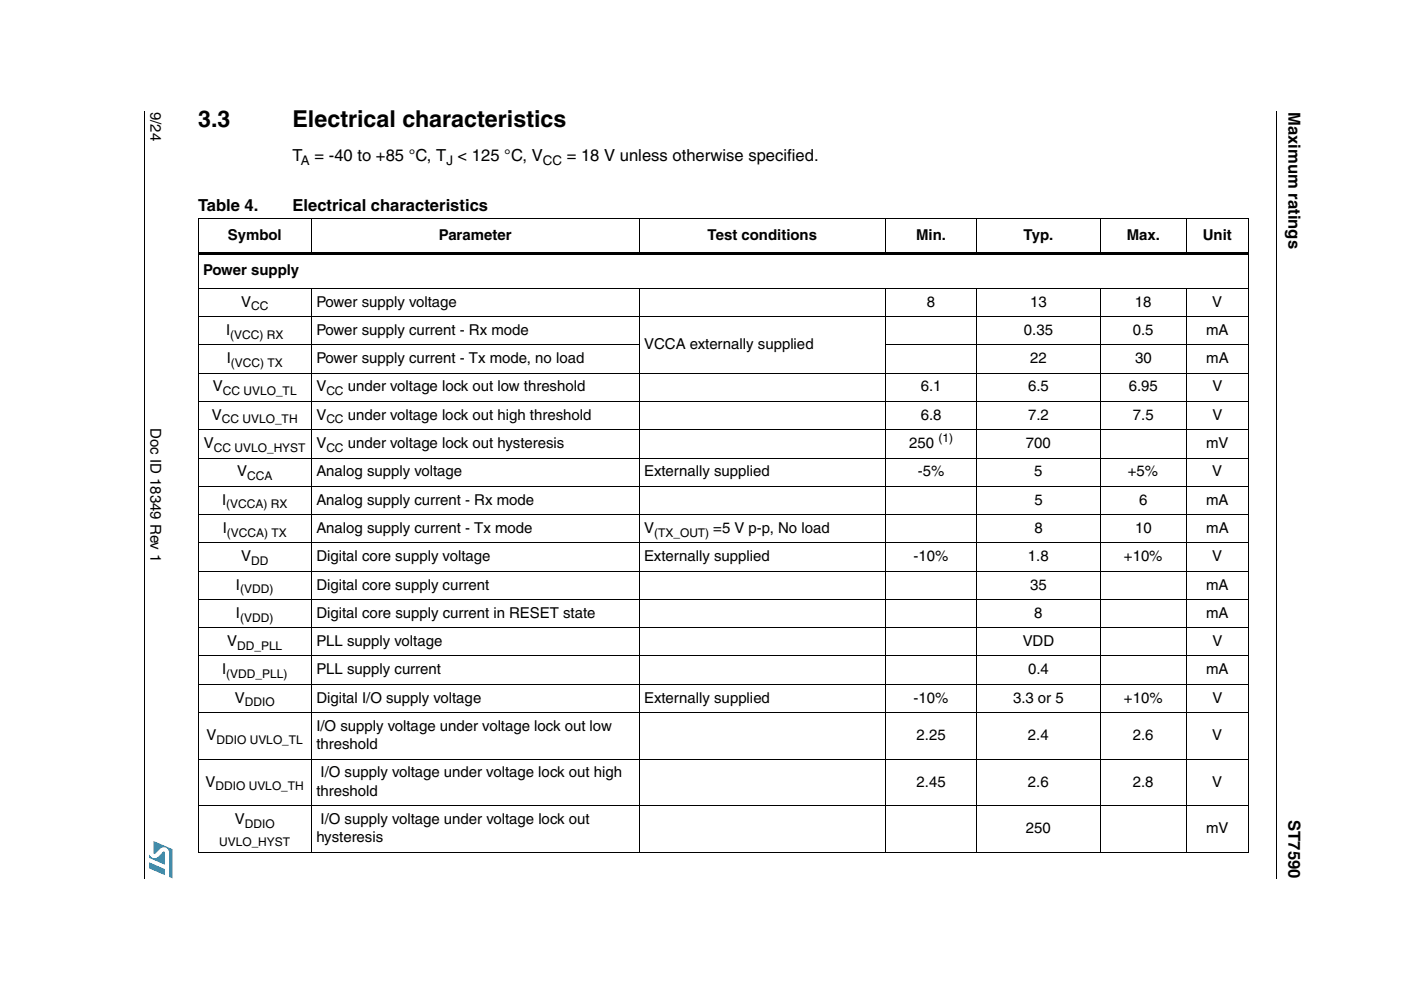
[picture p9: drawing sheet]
<svg xmlns="http://www.w3.org/2000/svg" width="297mm" height="210mm" viewBox="0 0 297 210" stroke-linecap="round" stroke-linejoin="round" font-family="sans-serif">
<defs><g id="words">
<g font-size="4.9">
<text x="42" y="27">3.3</text>
<text x="62" y="27">Electrical characteristics</text>
</g>
<g font-size="3.5">
<text x="273.2" y="23.7" transform="rotate(90 273.2 23.7)">Maximum ratings</text>
<text x="62" y="34.2">T</text>
<text x="66.7" y="34.2">= -40 to +85 °C, T &lt; 125 °C, V</text>
<text x="120.2" y="34.2">= 18 V unless otherwise specified.</text>
<text x="42" y="44.8">Table 4.</text>
<text x="62" y="44.8">Electrical characteristics</text>
<text x="273.2" y="173.9" transform="rotate(90 273.2 173.9)">ST7590</text>
</g>
<g font-size="3.2">
<text x="31.9" y="23.7" transform="rotate(90 31.9 23.7)">9/24</text>
<text x="48.3" y="50.9">Symbol</text>
<text x="93.1" y="50.9">Parameter</text>
<text x="150" y="50.9">Test conditions</text>
<text x="194.2" y="50.9">Min.</text>
<text x="217" y="50.9">Typ.</text>
<text x="238.9" y="50.9">Max.</text>
<text x="255" y="50.9">Unit</text>
<text x="43" y="58.3">Power supply</text>
<text x="51.1" y="65">V</text>
<text x="67.1" y="65">Power supply voltage</text>
<text x="196.5" y="65">8</text>
<text x="218.4" y="65">13</text>
<text x="240.6" y="65">18</text>
<text x="257" y="65">V</text>
<text x="47.9" y="71">I</text>
<text x="67.1" y="71">Power supply current - Rx mode</text>
<text x="217.1" y="71">0.35</text>
<text x="240.2" y="71">0.5</text>
<text x="255.7" y="71">mA</text>
<text x="48.1" y="77">I</text>
<text x="67.1" y="77">Power supply current - Tx mode, no load</text>
<text x="136.6" y="74">VCCA externally supplied</text>
<text x="218.4" y="77">22</text>
<text x="240.7" y="77">30</text>
<text x="255.8" y="77">mA</text>
<text x="45.1" y="83">V</text>
<text x="67.1" y="83">V</text>
<text x="73.7" y="83">under voltage lock out low threshold</text>
<text x="195.2" y="83">6.1</text>
<text x="218" y="83">6.5</text>
<text x="239.3" y="83">6.95</text>
<text x="257" y="83">V</text>
<text x="44.9" y="89">V</text>
<text x="67.1" y="89">V</text>
<text x="73.7" y="89">under voltage lock out high threshold</text>
<text x="195.2" y="89">6.8</text>
<text x="218" y="89">7.2</text>
<text x="240.2" y="89">7.5</text>
<text x="257.1" y="89">V</text>
<text x="31.9" y="90.8" transform="rotate(90 31.9 90.8)">Doc ID 18349 Rev 1</text>
<text x="43.2" y="95">V</text>
<text x="67.1" y="95">V</text>
<text x="73.7" y="95">under voltage lock out hysteresis</text>
<text x="192.8" y="95">250</text>
<text x="217.5" y="95">700</text>
<text x="255.7" y="95">mV</text>
<text x="50.3" y="101">V</text>
<text x="67.1" y="101">Analog supply voltage</text>
<text x="136.6" y="101">Externally supplied</text>
<text x="194.6" y="101">-5%</text>
<text x="219.3" y="101">5</text>
<text x="239.1" y="101">+5%</text>
<text x="257" y="101">V</text>
<text x="47.1" y="107">I</text>
<text x="67.1" y="107">Analog supply current - Rx mode</text>
<text x="219.3" y="107">5</text>
<text x="241.5" y="107">6</text>
<text x="255.7" y="107">mA</text>
<text x="47.2" y="113">I</text>
<text x="67.1" y="113">Analog supply current - Tx mode</text>
<text x="136.6" y="113">V</text>
<text x="151.2" y="113">=5 V p-p, No load</text>
<text x="219.3" y="113">8</text>
<text x="240.7" y="113">10</text>
<text x="255.7" y="113">mA</text>
<text x="51.1" y="119">V</text>
<text x="67.1" y="119">Digital core supply voltage</text>
<text x="136.5" y="119">Externally supplied</text>
<text x="193.7" y="119">-10%</text>
<text x="217.9" y="119">1.8</text>
<text x="238.3" y="119">+10%</text>
<text x="257" y="119">V</text>
<text x="50" y="125">I</text>
<text x="67.1" y="125">Digital core supply current</text>
<text x="218.4" y="125">35</text>
<text x="255.7" y="125">mA</text>
<text x="50" y="131">I</text>
<text x="67.1" y="131">Digital core supply current in RESET state</text>
<text x="219.3" y="131">8</text>
<text x="255.7" y="131">mA</text>
<text x="48.2" y="137">V</text>
<text x="67.1" y="137">PLL supply voltage</text>
<text x="216.8" y="137">VDD</text>
<text x="257" y="137">V</text>
<text x="47.1" y="143">I</text>
<text x="67.1" y="143">PLL supply current</text>
<text x="218" y="143">0.4</text>
<text x="255.7" y="143">mA</text>
<text x="49.8" y="149">V</text>
<text x="67.1" y="149">Digital I/O supply voltage</text>
<text x="136.5" y="149">Externally supplied</text>
<text x="193.7" y="149">-10%</text>
<text x="214.8" y="149">3.3 or 5</text>
<text x="238.3" y="149">+10%</text>
<text x="257" y="149">V</text>
<text x="67.1" y="155">I/O supply voltage under voltage lock out low</text>
<text x="43.8" y="156.9">V</text>
<text x="67.1" y="158.9">threshold</text>
<text x="194.3" y="156.9">2.25</text>
<text x="218" y="156.9">2.4</text>
<text x="240.2" y="156.9">2.6</text>
<text x="257" y="156.9">V</text>
<text x="43.6" y="166.8">V</text>
<text x="68" y="164.8">I/O supply voltage under voltage lock out high</text>
<text x="194.3" y="166.8">2.45</text>
<text x="218" y="166.8">2.6</text>
<text x="240.2" y="166.8">2.8</text>
<text x="257" y="166.8">V</text>
<text x="67.1" y="168.7">threshold</text>
<text x="49.8" y="174.7">V</text>
<text x="67.1" y="178.6">hysteresis</text>
<text x="68" y="174.7">I/O supply voltage under voltage lock out</text>
<text x="217.5" y="176.7">250</text>
<text x="255.7" y="176.7">mV</text>
</g>
<g font-size="2.8">
<text x="63.8" y="35.1">A</text>
<text x="94.6" y="35.1">J</text>
<text x="115.1" y="35.1">CC</text>
</g>
<g font-size="2.5">
<text x="53.2" y="65.8">CC</text>
<text x="48.8" y="71.8">(VCC) RX</text>
<text x="49" y="77.8">(VCC) TX</text>
<text x="47.2" y="83.8">CC UVLO_TL</text>
<text x="69.2" y="83.8">CC</text>
<text x="47" y="89.8">CC UVLO_TH</text>
<text x="69.2" y="89.8">CC</text>
<text x="45.3" y="95.8">CC UVLO_HYST</text>
<text x="69.2" y="95.8">CC</text>
<text x="199" y="93.7">(1)</text>
<text x="52.4" y="101.8">CCA</text>
<text x="48" y="107.8">(VCCA) RX</text>
<text x="48.1" y="113.8">(VCCA) TX</text>
<text x="138.7" y="113.8">(TX_OUT)</text>
<text x="53.2" y="119.8">DD</text>
<text x="50.9" y="125.8">(VDD)</text>
<text x="50.9" y="131.8">(VDD)</text>
<text x="50.3" y="137.8">DD_PLL</text>
<text x="48" y="143.8">(VDD_PLL)</text>
<text x="51.9" y="149.8">DDIO</text>
<text x="45.9" y="157.7">DDIO UVLO_TL</text>
<text x="45.7" y="167.6">DDIO UVLO_TH</text>
<text x="46.5" y="179.4">UVLO_HYST</text>
<text x="51.9" y="175.5">DDIO</text>
</g>
</g></defs>
<g fill="#009ad9">
<path d="M31.6 182.8l3.4 1.5v1.2l-3.4-1.4z"/>
<path d="M32.5 178.3l4.1 1.8v6.1l-.7-.3v-5.1a1.13 1.13 0 0 0-.8-1.1 1.13 1.13 0 0 0-1.2 .3l-1 1h-.3z"/>
<path d="M31.7 181.2a1.18 1.18 0 0 0 1.8 .5l1.1-1.1h.3l.1 2.7-3.4-1.4z"/>
</g>
<path d="M30.6 23.6l.2 .1zM270.6 23.6l.2 .1zM41.9 53.5h222.8v.5h-222.8z" fill="#000"/>
<g fill="none" stroke="#000" stroke-width=".21">
<path d="M30.7 23.7v162.6M270.7 23.7v162.6M41.9 46.3h222.8M42 46.4v134.2M66 46.2v7.8M135.5 46.2v7.8M187.7 46.2v7.8M207.1 46.2v7.8M233.2 46.2v7.8M251.6 46.2v7.8M264.6 46.4v134.2M41.9 61.1h222.8"/>
<path d="M41.9 67.1h222.8M41.9 73.1h93.7M41.9 79.1h222.8M66 61v119.8M135.5 61v119.8M187.6 73.1h77.1M187.7 61v119.8M207.1 61v119.8M233.2 61v119.8M251.6 61v119.8M41.9 85.1h222.8M41.9 91.1h222.8"/>
<path d="M41.9 97.1h222.8M41.9 103.1h222.8M41.9 109.1h222.8M41.9 115.1h222.8M41.9 121.1h222.8M41.9 127.1h222.8M41.9 133.1h222.8M41.9 139.1h222.8M41.9 145.1h222.8M41.9 151.1h222.8M41.9 161h222.8M41.9 170.9h222.8"/>
<path d="M41.9 180.7h222.8"/>
</g>
<use href="#words"/>
</svg>
